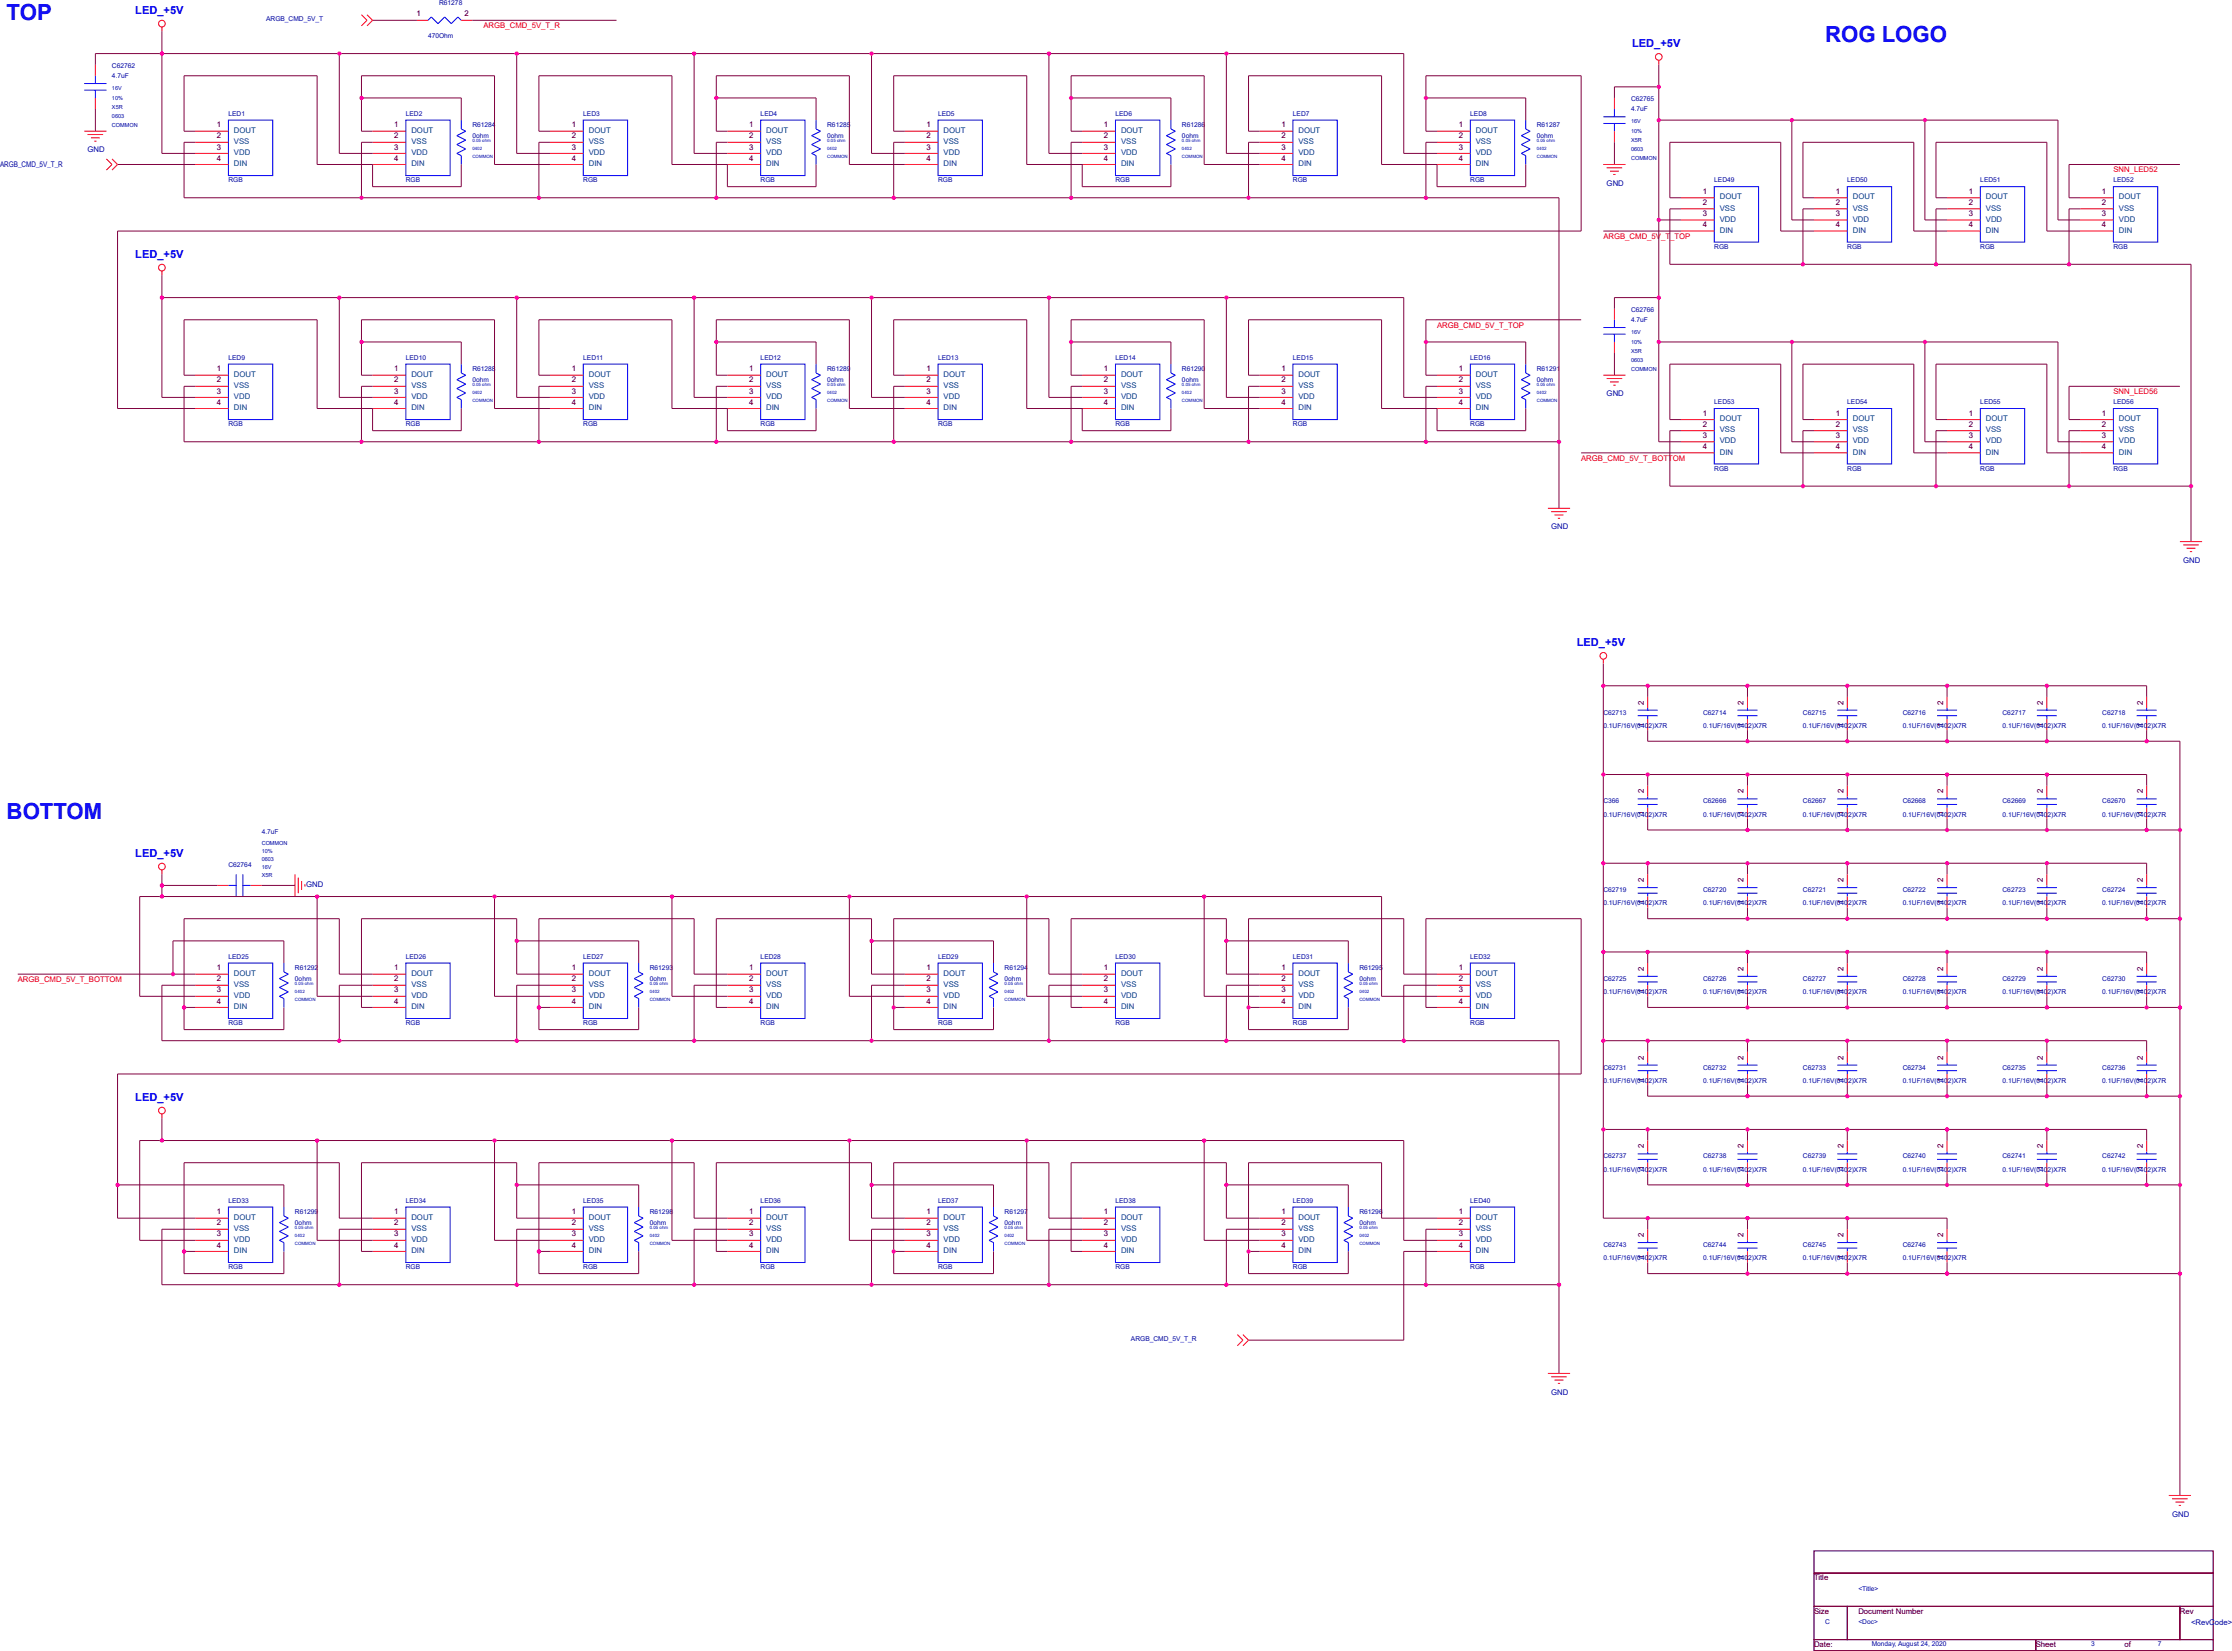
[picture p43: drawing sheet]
<svg xmlns="http://www.w3.org/2000/svg" width="122mm" height="90mm" viewBox="0 0 122 90" stroke-linecap="round" stroke-linejoin="round" font-family="sans-serif">
<defs><g id="words">
<g font-size="1.2" fill="#00f">
<text x=".4" y="1.1">TOP</text>
<text x="99.9" y="2.3">ROG LOGO</text>
<text x=".4" y="44.8">BOTTOM</text>
</g>
<g font-size=".6" fill="#00f">
<text x="7.4" y=".7">LED_+5V</text>
<text x="89.4" y="2.6">LED_+5V</text>
<text x="7.4" y="14.1">LED_+5V</text>
<text x="86.3" y="35.3">LED_+5V</text>
<text x="7.4" y="46.9">LED_+5V</text>
<text x="7.4" y="60.2">LED_+5V</text>
</g>
<g font-size=".4" fill="#0000a0">
<text x="6.1" y="3.7">C62762</text>
<text x="6.1" y="4.3">4.7uF</text>
<text x="14.6" y="1.2">ARGB_CMD_5V_T</text>
<text x="23.4" y="2.1">470Ohm</text>
<text x="24" y=".3">R61278</text>
<text x="89.3" y="5.5">C62765</text>
<text x="0" y="9.1">ARGB_CMD_5V_T_R</text>
<text x="4.8" y="8.3">GND</text>
<text x="12.5" y="6.3">LED1</text>
<text x="12.5" y="10">RGB</text>
<text x="22.2" y="6.3">LED2</text>
<text x="22.2" y="10">RGB</text>
<text x="25.9" y="6.9">R61284</text>
<text x="25.9" y="7.5">0ohm</text>
<text x="31.9" y="6.3">LED3</text>
<text x="31.9" y="10">RGB</text>
<text x="41.6" y="6.3">LED4</text>
<text x="41.6" y="10">RGB</text>
<text x="45.3" y="6.9">R61285</text>
<text x="45.3" y="7.5">0ohm</text>
<text x="51.4" y="6.3">LED5</text>
<text x="51.4" y="10">RGB</text>
<text x="61.1" y="6.3">LED6</text>
<text x="61.1" y="10">RGB</text>
<text x="64.7" y="6.9">R61286</text>
<text x="64.7" y="7.5">0ohm</text>
<text x="70.8" y="6.3">LED7</text>
<text x="70.8" y="10">RGB</text>
<text x="80.5" y="6.3">LED8</text>
<text x="80.5" y="10">RGB</text>
<text x="84.1" y="6.9">R61287</text>
<text x="84.1" y="7.5">0ohm</text>
<text x="88" y="10.2">GND</text>
<text x="89.3" y="6.1">4.7uF</text>
<text x="93.9" y="10">LED49</text>
<text x="101.1" y="10">LED50</text>
<text x="108.4" y="10">LED51</text>
<text x="115.7" y="10">LED52</text>
<text x="89.3" y="17.1">C62766</text>
<text x="89.3" y="17.6">4.7uF</text>
<text x="93.9" y="13.6">RGB</text>
<text x="101.1" y="13.6">RGB</text>
<text x="108.4" y="13.6">RGB</text>
<text x="115.7" y="13.6">RGB</text>
<text x="12.5" y="19.7">LED9</text>
<text x="12.5" y="23.3">RGB</text>
<text x="22.2" y="19.7">LED10</text>
<text x="22.2" y="23.3">RGB</text>
<text x="25.9" y="20.3">R61288</text>
<text x="25.9" y="20.9">0ohm</text>
<text x="31.9" y="19.7">LED11</text>
<text x="31.9" y="23.3">RGB</text>
<text x="41.6" y="19.7">LED12</text>
<text x="41.6" y="23.3">RGB</text>
<text x="45.3" y="20.3">R61289</text>
<text x="45.3" y="20.9">0ohm</text>
<text x="51.4" y="19.7">LED13</text>
<text x="51.4" y="23.3">RGB</text>
<text x="61.1" y="19.7">LED14</text>
<text x="61.1" y="23.3">RGB</text>
<text x="64.7" y="20.3">R61290</text>
<text x="64.7" y="20.9">0ohm</text>
<text x="70.8" y="19.7">LED15</text>
<text x="70.8" y="23.3">RGB</text>
<text x="80.5" y="19.7">LED16</text>
<text x="80.5" y="23.3">RGB</text>
<text x="84.1" y="20.3">R61291</text>
<text x="84.1" y="20.9">0ohm</text>
<text x="88" y="21.7">GND</text>
<text x="93.9" y="22.1">LED53</text>
<text x="101.1" y="22.1">LED54</text>
<text x="108.4" y="22.1">LED55</text>
<text x="115.7" y="22.1">LED56</text>
<text x="84.9" y="29">GND</text>
<text x="93.9" y="25.8">RGB</text>
<text x="101.1" y="25.8">RGB</text>
<text x="108.4" y="25.8">RGB</text>
<text x="115.7" y="25.8">RGB</text>
<text x="119.5" y="30.8">GND</text>
<text x="87.8" y="39.1">C62713</text>
<text x="87.8" y="39.8">0.1UF/16V(0402)X7R</text>
<text x="93.2" y="39.1">C62714</text>
<text x="93.2" y="39.8">0.1UF/16V(0402)X7R</text>
<text x="98.7" y="39.1">C62715</text>
<text x="98.7" y="39.8">0.1UF/16V(0402)X7R</text>
<text x="104.2" y="39.1">C62716</text>
<text x="104.2" y="39.8">0.1UF/16V(0402)X7R</text>
<text x="109.6" y="39.1">C62717</text>
<text x="109.6" y="39.8">0.1UF/16V(0402)X7R</text>
<text x="115.1" y="39.1">C62718</text>
<text x="115.1" y="39.8">0.1UF/16V(0402)X7R</text>
<text x="12.5" y="47.4">C62764</text>
<text x="14.3" y="45.7">4.7uF</text>
<text x="87.8" y="44">C366</text>
<text x="87.8" y="44.7">0.1UF/16V(0402)X7R</text>
<text x="93.2" y="44">C62666</text>
<text x="93.2" y="44.7">0.1UF/16V(0402)X7R</text>
<text x="98.7" y="44">C62667</text>
<text x="98.7" y="44.7">0.1UF/16V(0402)X7R</text>
<text x="104.2" y="44">C62668</text>
<text x="104.2" y="44.7">0.1UF/16V(0402)X7R</text>
<text x="109.6" y="44">C62669</text>
<text x="109.6" y="44.7">0.1UF/16V(0402)X7R</text>
<text x="115.1" y="44">C62670</text>
<text x="115.1" y="44.7">0.1UF/16V(0402)X7R</text>
<text x="12.5" y="52.5">LED25</text>
<text x="16.1" y="53.1">R61292</text>
<text x="16.1" y="53.7">0ohm</text>
<text x="16.8" y="48.5">GND</text>
<text x="22.2" y="52.5">LED26</text>
<text x="31.9" y="52.5">LED27</text>
<text x="35.6" y="53.1">R61293</text>
<text x="35.6" y="53.7">0ohm</text>
<text x="41.6" y="52.5">LED28</text>
<text x="51.4" y="52.5">LED29</text>
<text x="55" y="53.1">R61294</text>
<text x="55" y="53.7">0ohm</text>
<text x="61.1" y="52.5">LED30</text>
<text x="70.8" y="52.5">LED31</text>
<text x="74.4" y="53.1">R61295</text>
<text x="74.4" y="53.7">0ohm</text>
<text x="80.5" y="52.5">LED32</text>
<text x="87.8" y="48.8">C62719</text>
<text x="87.8" y="49.6">0.1UF/16V(0402)X7R</text>
<text x="87.8" y="53.7">C62725</text>
<text x="93.2" y="53.7">C62726</text>
<text x="93.2" y="48.8">C62720</text>
<text x="93.2" y="49.6">0.1UF/16V(0402)X7R</text>
<text x="98.7" y="53.7">C62727</text>
<text x="98.7" y="48.8">C62721</text>
<text x="98.7" y="49.6">0.1UF/16V(0402)X7R</text>
<text x="104.2" y="53.7">C62728</text>
<text x="104.2" y="48.8">C62722</text>
<text x="104.2" y="49.6">0.1UF/16V(0402)X7R</text>
<text x="109.6" y="53.7">C62729</text>
<text x="109.6" y="48.8">C62723</text>
<text x="109.6" y="49.6">0.1UF/16V(0402)X7R</text>
<text x="115.1" y="53.7">C62730</text>
<text x="115.1" y="48.8">C62724</text>
<text x="115.1" y="49.6">0.1UF/16V(0402)X7R</text>
<text x="12.5" y="56.1">RGB</text>
<text x="22.2" y="56.1">RGB</text>
<text x="31.9" y="56.1">RGB</text>
<text x="41.6" y="56.1">RGB</text>
<text x="51.4" y="56.1">RGB</text>
<text x="61.1" y="56.1">RGB</text>
<text x="70.8" y="56.1">RGB</text>
<text x="80.5" y="56.1">RGB</text>
<text x="87.8" y="58.5">C62731</text>
<text x="87.8" y="59.3">0.1UF/16V(0402)X7R</text>
<text x="87.8" y="54.4">0.1UF/16V(0402)X7R</text>
<text x="93.2" y="54.4">0.1UF/16V(0402)X7R</text>
<text x="93.2" y="58.5">C62732</text>
<text x="93.2" y="59.3">0.1UF/16V(0402)X7R</text>
<text x="98.7" y="54.4">0.1UF/16V(0402)X7R</text>
<text x="98.7" y="58.5">C62733</text>
<text x="98.7" y="59.3">0.1UF/16V(0402)X7R</text>
<text x="104.2" y="54.4">0.1UF/16V(0402)X7R</text>
<text x="104.2" y="58.5">C62734</text>
<text x="104.2" y="59.3">0.1UF/16V(0402)X7R</text>
<text x="109.6" y="54.4">0.1UF/16V(0402)X7R</text>
<text x="109.6" y="58.5">C62735</text>
<text x="109.6" y="59.3">0.1UF/16V(0402)X7R</text>
<text x="115.1" y="54.4">0.1UF/16V(0402)X7R</text>
<text x="115.1" y="58.5">C62736</text>
<text x="115.1" y="59.3">0.1UF/16V(0402)X7R</text>
<text x="12.5" y="65.8">LED33</text>
<text x="22.2" y="65.8">LED34</text>
<text x="31.9" y="65.8">LED35</text>
<text x="41.6" y="65.8">LED36</text>
<text x="51.4" y="65.8">LED37</text>
<text x="61.1" y="65.8">LED38</text>
<text x="70.8" y="65.8">LED39</text>
<text x="80.5" y="65.8">LED40</text>
<text x="87.8" y="63.4">C62737</text>
<text x="87.8" y="64.1">0.1UF/16V(0402)X7R</text>
<text x="93.2" y="63.4">C62738</text>
<text x="93.2" y="64.1">0.1UF/16V(0402)X7R</text>
<text x="98.7" y="63.4">C62739</text>
<text x="98.7" y="64.1">0.1UF/16V(0402)X7R</text>
<text x="104.2" y="63.4">C62740</text>
<text x="104.2" y="64.1">0.1UF/16V(0402)X7R</text>
<text x="109.6" y="63.4">C62741</text>
<text x="109.6" y="64.1">0.1UF/16V(0402)X7R</text>
<text x="115.1" y="63.4">C62742</text>
<text x="115.1" y="64.1">0.1UF/16V(0402)X7R</text>
<text x="12.5" y="69.5">RGB</text>
<text x="16.1" y="66.4">R61299</text>
<text x="16.1" y="67">0ohm</text>
<text x="22.2" y="69.5">RGB</text>
<text x="31.9" y="69.5">RGB</text>
<text x="35.6" y="66.4">R61298</text>
<text x="35.6" y="67">0ohm</text>
<text x="41.6" y="69.5">RGB</text>
<text x="51.4" y="69.5">RGB</text>
<text x="55" y="66.4">R61297</text>
<text x="55" y="67">0ohm</text>
<text x="61.1" y="69.5">RGB</text>
<text x="70.8" y="69.5">RGB</text>
<text x="74.4" y="66.4">R61296</text>
<text x="74.4" y="67">0ohm</text>
<text x="80.5" y="69.5">RGB</text>
<text x="87.8" y="68.3">C62743</text>
<text x="87.8" y="69">0.1UF/16V(0402)X7R</text>
<text x="93.2" y="68.3">C62744</text>
<text x="93.2" y="69">0.1UF/16V(0402)X7R</text>
<text x="98.7" y="68.3">C62745</text>
<text x="98.7" y="69">0.1UF/16V(0402)X7R</text>
<text x="104.2" y="68.3">C62746</text>
<text x="104.2" y="69">0.1UF/16V(0402)X7R</text>
<text x="61.9" y="73.4">ARGB_CMD_5V_T_R</text>
<text x="84.9" y="76.3">GND</text>
<text x="118.9" y="83">GND</text>
<text x="99.9" y="88.9">C</text>
<text x="101.7" y="88.9">&lt;Doc&gt;</text>
<text x="101.7" y="87.1">&lt;Title&gt;</text>
<text x="120" y="89">&lt;RevCode&gt;</text>
<text x="102.5" y="90.1">Monday, August 24, 2020</text>
<text x="114.5" y="90.1">3</text>
<text x="118.1" y="90.1">7</text>
</g>
<g font-size=".4">
<text x="22.8" y=".9">1</text>
<text x="25.4" y=".9">2</text>
<text x="11.9" y="7">1</text>
<text x="11.9" y="7.6">2</text>
<text x="11.9" y="8.2">3</text>
<text x="11.9" y="8.8">4</text>
<text x="21.6" y="7">1</text>
<text x="21.6" y="7.6">2</text>
<text x="21.6" y="8.2">3</text>
<text x="21.6" y="8.8">4</text>
<text x="31.3" y="7">1</text>
<text x="31.3" y="7.6">2</text>
<text x="31.3" y="8.2">3</text>
<text x="31.3" y="8.8">4</text>
<text x="41" y="7">1</text>
<text x="41" y="7.6">2</text>
<text x="41" y="8.2">3</text>
<text x="41" y="8.8">4</text>
<text x="50.7" y="7">1</text>
<text x="50.7" y="7.6">2</text>
<text x="50.7" y="8.2">3</text>
<text x="50.7" y="8.8">4</text>
<text x="60.4" y="7">1</text>
<text x="60.4" y="7.6">2</text>
<text x="60.4" y="8.2">3</text>
<text x="60.4" y="8.8">4</text>
<text x="70.2" y="7">1</text>
<text x="70.2" y="7.6">2</text>
<text x="70.2" y="8.2">3</text>
<text x="70.2" y="8.8">4</text>
<text x="79.9" y="7">1</text>
<text x="79.9" y="7.6">2</text>
<text x="79.9" y="8.2">3</text>
<text x="79.9" y="8.8">4</text>
<text x="93.2" y="10.6">1</text>
<text x="93.2" y="11.2">2</text>
<text x="93.2" y="11.8">3</text>
<text x="100.5" y="10.6">1</text>
<text x="100.5" y="11.2">2</text>
<text x="100.5" y="11.8">3</text>
<text x="107.8" y="10.6">1</text>
<text x="107.8" y="11.2">2</text>
<text x="107.8" y="11.8">3</text>
<text x="115.1" y="10.6">1</text>
<text x="115.1" y="11.2">2</text>
<text x="115.1" y="11.8">3</text>
<text x="93.2" y="12.4">4</text>
<text x="100.5" y="12.4">4</text>
<text x="107.8" y="12.4">4</text>
<text x="115.1" y="12.4">4</text>
<text x="11.9" y="20.3">1</text>
<text x="11.9" y="20.9">2</text>
<text x="11.9" y="21.5">3</text>
<text x="11.9" y="22.1">4</text>
<text x="21.6" y="20.3">1</text>
<text x="21.6" y="20.9">2</text>
<text x="21.6" y="21.5">3</text>
<text x="21.6" y="22.1">4</text>
<text x="31.3" y="20.3">1</text>
<text x="31.3" y="20.9">2</text>
<text x="31.3" y="21.5">3</text>
<text x="31.3" y="22.1">4</text>
<text x="41" y="20.3">1</text>
<text x="41" y="20.9">2</text>
<text x="41" y="21.5">3</text>
<text x="41" y="22.1">4</text>
<text x="50.7" y="20.3">1</text>
<text x="50.7" y="20.9">2</text>
<text x="50.7" y="21.5">3</text>
<text x="50.7" y="22.1">4</text>
<text x="60.4" y="20.3">1</text>
<text x="60.4" y="20.9">2</text>
<text x="60.4" y="21.5">3</text>
<text x="60.4" y="22.1">4</text>
<text x="70.2" y="20.3">1</text>
<text x="70.2" y="20.9">2</text>
<text x="70.2" y="21.5">3</text>
<text x="70.2" y="22.1">4</text>
<text x="79.9" y="20.3">1</text>
<text x="79.9" y="20.9">2</text>
<text x="79.9" y="21.5">3</text>
<text x="79.9" y="22.1">4</text>
<text x="93.2" y="22.8">1</text>
<text x="93.2" y="23.4">2</text>
<text x="93.2" y="24">3</text>
<text x="100.5" y="22.8">1</text>
<text x="100.5" y="23.4">2</text>
<text x="100.5" y="24">3</text>
<text x="107.8" y="22.8">1</text>
<text x="107.8" y="23.4">2</text>
<text x="107.8" y="24">3</text>
<text x="115.1" y="22.8">1</text>
<text x="115.1" y="23.4">2</text>
<text x="115.1" y="24">3</text>
<text x="93.2" y="24.6">4</text>
<text x="100.5" y="24.6">4</text>
<text x="107.8" y="24.6">4</text>
<text x="115.1" y="24.6">4</text>
<text x="90" y="39.8" transform="rotate(-90 90 39.8)">1</text>
<text x="90" y="38.6" transform="rotate(-90 90 38.6)">2</text>
<text x="95.5" y="39.8" transform="rotate(-90 95.5 39.8)">1</text>
<text x="95.5" y="38.6" transform="rotate(-90 95.5 38.6)">2</text>
<text x="100.9" y="39.8" transform="rotate(-90 100.9 39.8)">1</text>
<text x="100.9" y="38.6" transform="rotate(-90 100.9 38.6)">2</text>
<text x="106.4" y="39.8" transform="rotate(-90 106.4 39.8)">1</text>
<text x="106.4" y="38.6" transform="rotate(-90 106.4 38.6)">2</text>
<text x="111.8" y="39.8" transform="rotate(-90 111.8 39.8)">1</text>
<text x="111.8" y="38.6" transform="rotate(-90 111.8 38.6)">2</text>
<text x="117.3" y="39.8" transform="rotate(-90 117.3 39.8)">1</text>
<text x="117.3" y="38.6" transform="rotate(-90 117.3 38.6)">2</text>
<text x="90" y="44.6" transform="rotate(-90 90 44.6)">1</text>
<text x="90" y="43.4" transform="rotate(-90 90 43.4)">2</text>
<text x="95.5" y="44.6" transform="rotate(-90 95.5 44.6)">1</text>
<text x="95.5" y="43.4" transform="rotate(-90 95.5 43.4)">2</text>
<text x="100.9" y="44.6" transform="rotate(-90 100.9 44.6)">1</text>
<text x="100.9" y="43.4" transform="rotate(-90 100.9 43.4)">2</text>
<text x="106.4" y="44.6" transform="rotate(-90 106.4 44.6)">1</text>
<text x="106.4" y="43.4" transform="rotate(-90 106.4 43.4)">2</text>
<text x="111.8" y="44.6" transform="rotate(-90 111.8 44.6)">1</text>
<text x="111.8" y="43.4" transform="rotate(-90 111.8 43.4)">2</text>
<text x="117.3" y="44.6" transform="rotate(-90 117.3 44.6)">1</text>
<text x="117.3" y="43.4" transform="rotate(-90 117.3 43.4)">2</text>
<text x="11.9" y="53.1">1</text>
<text x="11.9" y="53.7">2</text>
<text x="21.6" y="53.1">1</text>
<text x="21.6" y="53.7">2</text>
<text x="31.3" y="53.1">1</text>
<text x="31.3" y="53.7">2</text>
<text x="41" y="53.1">1</text>
<text x="41" y="53.7">2</text>
<text x="50.7" y="53.1">1</text>
<text x="50.7" y="53.7">2</text>
<text x="60.4" y="53.1">1</text>
<text x="60.4" y="53.7">2</text>
<text x="70.2" y="53.1">1</text>
<text x="70.2" y="53.7">2</text>
<text x="79.9" y="53.1">1</text>
<text x="79.9" y="53.7">2</text>
<text x="90" y="53.1" transform="rotate(-90 90 53.1)">2</text>
<text x="90" y="49.5" transform="rotate(-90 90 49.5)">1</text>
<text x="90" y="48.3" transform="rotate(-90 90 48.3)">2</text>
<text x="95.5" y="53.1" transform="rotate(-90 95.5 53.1)">2</text>
<text x="95.5" y="49.5" transform="rotate(-90 95.5 49.5)">1</text>
<text x="95.5" y="48.3" transform="rotate(-90 95.5 48.3)">2</text>
<text x="100.9" y="53.1" transform="rotate(-90 100.9 53.1)">2</text>
<text x="100.9" y="49.5" transform="rotate(-90 100.9 49.5)">1</text>
<text x="100.9" y="48.3" transform="rotate(-90 100.9 48.3)">2</text>
<text x="106.4" y="53.1" transform="rotate(-90 106.4 53.1)">2</text>
<text x="106.4" y="49.5" transform="rotate(-90 106.4 49.5)">1</text>
<text x="106.4" y="48.3" transform="rotate(-90 106.4 48.3)">2</text>
<text x="111.8" y="53.1" transform="rotate(-90 111.8 53.1)">2</text>
<text x="111.8" y="49.5" transform="rotate(-90 111.8 49.5)">1</text>
<text x="111.8" y="48.3" transform="rotate(-90 111.8 48.3)">2</text>
<text x="117.3" y="53.1" transform="rotate(-90 117.3 53.1)">2</text>
<text x="117.3" y="49.5" transform="rotate(-90 117.3 49.5)">1</text>
<text x="117.3" y="48.3" transform="rotate(-90 117.3 48.3)">2</text>
<text x="11.9" y="54.3">3</text>
<text x="11.9" y="54.9">4</text>
<text x="21.6" y="54.3">3</text>
<text x="21.6" y="54.9">4</text>
<text x="31.3" y="54.3">3</text>
<text x="31.3" y="54.9">4</text>
<text x="41" y="54.3">3</text>
<text x="41" y="54.9">4</text>
<text x="50.7" y="54.3">3</text>
<text x="50.7" y="54.9">4</text>
<text x="60.4" y="54.3">3</text>
<text x="60.4" y="54.9">4</text>
<text x="70.2" y="54.3">3</text>
<text x="70.2" y="54.9">4</text>
<text x="79.9" y="54.3">3</text>
<text x="79.9" y="54.9">4</text>
<text x="90" y="59.2" transform="rotate(-90 90 59.2)">1</text>
<text x="90" y="58" transform="rotate(-90 90 58)">2</text>
<text x="90" y="54.3" transform="rotate(-90 90 54.3)">1</text>
<text x="95.5" y="59.2" transform="rotate(-90 95.5 59.2)">1</text>
<text x="95.5" y="58" transform="rotate(-90 95.5 58)">2</text>
<text x="95.5" y="54.3" transform="rotate(-90 95.5 54.3)">1</text>
<text x="100.9" y="59.2" transform="rotate(-90 100.9 59.2)">1</text>
<text x="100.9" y="58" transform="rotate(-90 100.9 58)">2</text>
<text x="100.9" y="54.3" transform="rotate(-90 100.9 54.3)">1</text>
<text x="106.4" y="59.2" transform="rotate(-90 106.4 59.2)">1</text>
<text x="106.4" y="58" transform="rotate(-90 106.4 58)">2</text>
<text x="106.4" y="54.3" transform="rotate(-90 106.4 54.3)">1</text>
<text x="111.8" y="59.2" transform="rotate(-90 111.8 59.2)">1</text>
<text x="111.8" y="58" transform="rotate(-90 111.8 58)">2</text>
<text x="111.8" y="54.3" transform="rotate(-90 111.8 54.3)">1</text>
<text x="117.3" y="59.2" transform="rotate(-90 117.3 59.2)">1</text>
<text x="117.3" y="58" transform="rotate(-90 117.3 58)">2</text>
<text x="117.3" y="54.3" transform="rotate(-90 117.3 54.3)">1</text>
<text x="90" y="64.1" transform="rotate(-90 90 64.1)">1</text>
<text x="90" y="62.8" transform="rotate(-90 90 62.8)">2</text>
<text x="95.5" y="64.1" transform="rotate(-90 95.5 64.1)">1</text>
<text x="95.5" y="62.8" transform="rotate(-90 95.5 62.8)">2</text>
<text x="100.9" y="64.1" transform="rotate(-90 100.9 64.1)">1</text>
<text x="100.9" y="62.8" transform="rotate(-90 100.9 62.8)">2</text>
<text x="106.4" y="64.1" transform="rotate(-90 106.4 64.1)">1</text>
<text x="106.4" y="62.8" transform="rotate(-90 106.4 62.8)">2</text>
<text x="111.8" y="64.1" transform="rotate(-90 111.8 64.1)">1</text>
<text x="111.8" y="62.8" transform="rotate(-90 111.8 62.8)">2</text>
<text x="117.3" y="64.1" transform="rotate(-90 117.3 64.1)">1</text>
<text x="117.3" y="62.8" transform="rotate(-90 117.3 62.8)">2</text>
<text x="11.9" y="66.5">1</text>
<text x="11.9" y="67.1">2</text>
<text x="11.9" y="67.7">3</text>
<text x="11.9" y="68.3">4</text>
<text x="21.6" y="66.5">1</text>
<text x="21.6" y="67.1">2</text>
<text x="21.6" y="67.7">3</text>
<text x="21.6" y="68.3">4</text>
<text x="31.3" y="66.5">1</text>
<text x="31.3" y="67.1">2</text>
<text x="31.3" y="67.7">3</text>
<text x="31.3" y="68.3">4</text>
<text x="41" y="66.5">1</text>
<text x="41" y="67.1">2</text>
<text x="41" y="67.7">3</text>
<text x="41" y="68.3">4</text>
<text x="50.7" y="66.5">1</text>
<text x="50.7" y="67.1">2</text>
<text x="50.7" y="67.7">3</text>
<text x="50.7" y="68.3">4</text>
<text x="60.4" y="66.5">1</text>
<text x="60.4" y="67.1">2</text>
<text x="60.4" y="67.7">3</text>
<text x="60.4" y="68.3">4</text>
<text x="70.2" y="66.5">1</text>
<text x="70.2" y="67.1">2</text>
<text x="70.2" y="67.7">3</text>
<text x="70.2" y="68.3">4</text>
<text x="79.9" y="66.5">1</text>
<text x="79.9" y="67.1">2</text>
<text x="79.9" y="67.7">3</text>
<text x="79.9" y="68.3">4</text>
<text x="90" y="68.9" transform="rotate(-90 90 68.9)">1</text>
<text x="90" y="67.7" transform="rotate(-90 90 67.7)">2</text>
<text x="95.5" y="68.9" transform="rotate(-90 95.5 68.9)">1</text>
<text x="95.5" y="67.7" transform="rotate(-90 95.5 67.7)">2</text>
<text x="100.9" y="68.9" transform="rotate(-90 100.9 68.9)">1</text>
<text x="100.9" y="67.7" transform="rotate(-90 100.9 67.7)">2</text>
<text x="106.4" y="68.9" transform="rotate(-90 106.4 68.9)">1</text>
<text x="106.4" y="67.7" transform="rotate(-90 106.4 67.7)">2</text>
<text x="99.3" y="86.5">Title</text>
<text x="99.3" y="88.3">Size</text>
<text x="101.7" y="88.3">Document Number</text>
<text x="119.3" y="88.3">Rev</text>
<text x="99.3" y="90.1">Date:</text>
<text x="111.5" y="90.1">Sheet</text>
<text x="116.3" y="90.1">of</text>
</g>
<g font-size=".4" fill="#f00">
<text x="26.5" y="1.5">ARGB_CMD_5V_T_R</text>
<text x="115.7" y="9.4">SNN_LED52</text>
<text x="78.7" y="17.9">ARGB_CMD_5V_T_TOP</text>
<text x="87.8" y="13.1">ARGB_CMD_5V_T_TOP</text>
<text x="115.7" y="21.6">SNN_LED56</text>
<text x="86.6" y="25.2">ARGB_CMD_5V_T_BOTTOM</text>
<text x="1" y="53.7">ARGB_CMD_5V_T_BOTTOM</text>
</g>
<g font-size=".4" fill="#004080">
<text x="12.8" y="7.3">DOUT</text>
<text x="12.8" y="7.9">VSS</text>
<text x="12.8" y="8.5">VDD</text>
<text x="12.8" y="9.1">DIN</text>
<text x="22.5" y="7.3">DOUT</text>
<text x="22.5" y="7.9">VSS</text>
<text x="22.5" y="8.5">VDD</text>
<text x="22.5" y="9.1">DIN</text>
<text x="32.2" y="7.3">DOUT</text>
<text x="32.2" y="7.9">VSS</text>
<text x="32.2" y="8.5">VDD</text>
<text x="32.2" y="9.1">DIN</text>
<text x="41.9" y="7.3">DOUT</text>
<text x="41.9" y="7.9">VSS</text>
<text x="41.9" y="8.5">VDD</text>
<text x="41.9" y="9.1">DIN</text>
<text x="51.7" y="7.3">DOUT</text>
<text x="51.7" y="7.9">VSS</text>
<text x="51.7" y="8.5">VDD</text>
<text x="51.7" y="9.1">DIN</text>
<text x="61.4" y="7.3">DOUT</text>
<text x="61.4" y="7.9">VSS</text>
<text x="61.4" y="8.5">VDD</text>
<text x="61.4" y="9.1">DIN</text>
<text x="71.1" y="7.3">DOUT</text>
<text x="71.1" y="7.9">VSS</text>
<text x="71.1" y="8.5">VDD</text>
<text x="71.1" y="9.1">DIN</text>
<text x="80.8" y="7.3">DOUT</text>
<text x="80.8" y="7.9">VSS</text>
<text x="80.8" y="8.5">VDD</text>
<text x="80.8" y="9.1">DIN</text>
<text x="94.2" y="10.9">DOUT</text>
<text x="94.2" y="11.5">VSS</text>
<text x="101.4" y="10.9">DOUT</text>
<text x="101.4" y="11.5">VSS</text>
<text x="108.7" y="10.9">DOUT</text>
<text x="108.7" y="11.5">VSS</text>
<text x="116" y="10.9">DOUT</text>
<text x="116" y="11.5">VSS</text>
<text x="94.2" y="12.1">VDD</text>
<text x="94.2" y="12.7">DIN</text>
<text x="101.4" y="12.1">VDD</text>
<text x="101.4" y="12.7">DIN</text>
<text x="108.7" y="12.1">VDD</text>
<text x="108.7" y="12.7">DIN</text>
<text x="116" y="12.1">VDD</text>
<text x="116" y="12.7">DIN</text>
<text x="12.8" y="20.6">DOUT</text>
<text x="12.8" y="21.2">VSS</text>
<text x="12.8" y="21.8">VDD</text>
<text x="12.8" y="22.4">DIN</text>
<text x="22.5" y="20.6">DOUT</text>
<text x="22.5" y="21.2">VSS</text>
<text x="22.5" y="21.8">VDD</text>
<text x="22.5" y="22.4">DIN</text>
<text x="32.2" y="20.6">DOUT</text>
<text x="32.2" y="21.2">VSS</text>
<text x="32.2" y="21.8">VDD</text>
<text x="32.2" y="22.4">DIN</text>
<text x="41.9" y="20.6">DOUT</text>
<text x="41.9" y="21.2">VSS</text>
<text x="41.9" y="21.8">VDD</text>
<text x="41.9" y="22.4">DIN</text>
<text x="51.7" y="20.6">DOUT</text>
<text x="51.7" y="21.2">VSS</text>
<text x="51.7" y="21.8">VDD</text>
<text x="51.7" y="22.4">DIN</text>
<text x="61.4" y="20.6">DOUT</text>
<text x="61.4" y="21.2">VSS</text>
<text x="61.4" y="21.8">VDD</text>
<text x="61.4" y="22.4">DIN</text>
<text x="71.1" y="20.6">DOUT</text>
<text x="71.1" y="21.2">VSS</text>
<text x="71.1" y="21.8">VDD</text>
<text x="71.1" y="22.4">DIN</text>
<text x="80.8" y="20.6">DOUT</text>
<text x="80.8" y="21.2">VSS</text>
<text x="80.8" y="21.8">VDD</text>
<text x="80.8" y="22.4">DIN</text>
<text x="94.2" y="23.1">DOUT</text>
<text x="94.2" y="23.7">VSS</text>
<text x="101.4" y="23.1">DOUT</text>
<text x="101.4" y="23.7">VSS</text>
<text x="108.7" y="23.1">DOUT</text>
<text x="108.7" y="23.7">VSS</text>
<text x="116" y="23.1">DOUT</text>
<text x="116" y="23.7">VSS</text>
<text x="94.2" y="24.3">VDD</text>
<text x="94.2" y="24.9">DIN</text>
<text x="101.4" y="24.3">VDD</text>
<text x="101.4" y="24.9">DIN</text>
<text x="108.7" y="24.3">VDD</text>
<text x="108.7" y="24.9">DIN</text>
<text x="116" y="24.3">VDD</text>
<text x="116" y="24.9">DIN</text>
<text x="12.8" y="53.4">DOUT</text>
<text x="22.5" y="53.4">DOUT</text>
<text x="32.2" y="53.4">DOUT</text>
<text x="41.9" y="53.4">DOUT</text>
<text x="51.7" y="53.4">DOUT</text>
<text x="61.4" y="53.4">DOUT</text>
<text x="71.1" y="53.4">DOUT</text>
<text x="80.8" y="53.4">DOUT</text>
<text x="12.8" y="54">VSS</text>
<text x="12.8" y="54.6">VDD</text>
<text x="12.8" y="55.2">DIN</text>
<text x="22.5" y="54">VSS</text>
<text x="22.5" y="54.6">VDD</text>
<text x="22.5" y="55.2">DIN</text>
<text x="32.2" y="54">VSS</text>
<text x="32.2" y="54.6">VDD</text>
<text x="32.2" y="55.2">DIN</text>
<text x="41.9" y="54">VSS</text>
<text x="41.9" y="54.6">VDD</text>
<text x="41.9" y="55.2">DIN</text>
<text x="51.7" y="54">VSS</text>
<text x="51.7" y="54.6">VDD</text>
<text x="51.7" y="55.2">DIN</text>
<text x="61.4" y="54">VSS</text>
<text x="61.4" y="54.6">VDD</text>
<text x="61.4" y="55.2">DIN</text>
<text x="71.1" y="54">VSS</text>
<text x="71.1" y="54.6">VDD</text>
<text x="71.1" y="55.2">DIN</text>
<text x="80.8" y="54">VSS</text>
<text x="80.8" y="54.6">VDD</text>
<text x="80.8" y="55.2">DIN</text>
<text x="12.8" y="66.8">DOUT</text>
<text x="12.8" y="67.4">VSS</text>
<text x="12.8" y="68">VDD</text>
<text x="12.8" y="68.6">DIN</text>
<text x="22.5" y="66.8">DOUT</text>
<text x="22.5" y="67.4">VSS</text>
<text x="22.5" y="68">VDD</text>
<text x="22.5" y="68.6">DIN</text>
<text x="32.2" y="66.8">DOUT</text>
<text x="32.2" y="67.4">VSS</text>
<text x="32.2" y="68">VDD</text>
<text x="32.2" y="68.6">DIN</text>
<text x="41.9" y="66.8">DOUT</text>
<text x="41.9" y="67.4">VSS</text>
<text x="41.9" y="68">VDD</text>
<text x="41.9" y="68.6">DIN</text>
<text x="51.7" y="66.8">DOUT</text>
<text x="51.7" y="67.4">VSS</text>
<text x="51.7" y="68">VDD</text>
<text x="51.7" y="68.6">DIN</text>
<text x="61.4" y="66.8">DOUT</text>
<text x="61.4" y="67.4">VSS</text>
<text x="61.4" y="68">VDD</text>
<text x="61.4" y="68.6">DIN</text>
<text x="71.1" y="66.8">DOUT</text>
<text x="71.1" y="67.4">VSS</text>
<text x="71.1" y="68">VDD</text>
<text x="71.1" y="68.6">DIN</text>
<text x="80.8" y="66.8">DOUT</text>
<text x="80.8" y="67.4">VSS</text>
<text x="80.8" y="68">VDD</text>
<text x="80.8" y="68.6">DIN</text>
</g>
<g font-size=".3" fill="#0000a0">
<text x="6.1" y="5.5">10%</text>
<text x="6.1" y="4.9">16V</text>
<text x="6.1" y="6">X5R</text>
<text x="6.1" y="6.9">COMMON</text>
<text x="6.1" y="6.5">0603</text>
<text x="89.3" y="8.8">COMMON</text>
<text x="89.3" y="7.3">10%</text>
<text x="89.3" y="8.3">0603</text>
<text x="89.3" y="6.8">16V</text>
<text x="89.3" y="7.8">X5R</text>
<text x="89.3" y="20.3">COMMON</text>
<text x="89.3" y="18.8">10%</text>
<text x="89.3" y="19.8">0603</text>
<text x="89.3" y="18.3">16V</text>
<text x="89.3" y="19.3">X5R</text>
<text x="14.3" y="46.3">COMMON</text>
<text x="14.3" y="46.7">10%</text>
<text x="14.3" y="47.1">0603</text>
<text x="14.3" y="47.6">16V</text>
<text x="14.3" y="48">X5R</text>
</g>
<g font-size=".2" fill="#0000a0">
<text x="25.9" y="7.8">0.05 ohm</text>
<text x="25.9" y="8.2">0402</text>
<text x="25.9" y="8.6">COMMON</text>
<text x="45.3" y="7.8">0.05 ohm</text>
<text x="45.3" y="8.2">0402</text>
<text x="45.3" y="8.6">COMMON</text>
<text x="64.7" y="7.8">0.05 ohm</text>
<text x="64.7" y="8.2">0402</text>
<text x="64.7" y="8.6">COMMON</text>
<text x="84.1" y="7.8">0.05 ohm</text>
<text x="84.1" y="8.2">0402</text>
<text x="84.1" y="8.6">COMMON</text>
<text x="25.9" y="21.1">0.05 ohm</text>
<text x="25.9" y="21.6">0402</text>
<text x="25.9" y="22">COMMON</text>
<text x="45.3" y="21.1">0.05 ohm</text>
<text x="45.3" y="21.6">0402</text>
<text x="45.3" y="22">COMMON</text>
<text x="64.7" y="21.1">0.05 ohm</text>
<text x="64.7" y="21.6">0402</text>
<text x="64.7" y="22">COMMON</text>
<text x="84.1" y="21.1">0.05 ohm</text>
<text x="84.1" y="21.6">0402</text>
<text x="84.1" y="22">COMMON</text>
<text x="16.1" y="53.9">0.05 ohm</text>
<text x="35.6" y="53.9">0.05 ohm</text>
<text x="55" y="53.9">0.05 ohm</text>
<text x="74.4" y="53.9">0.05 ohm</text>
<text x="16.1" y="54.4">0402</text>
<text x="16.1" y="54.8">COMMON</text>
<text x="35.6" y="54.4">0402</text>
<text x="35.6" y="54.8">COMMON</text>
<text x="55" y="54.4">0402</text>
<text x="55" y="54.8">COMMON</text>
<text x="74.4" y="54.4">0402</text>
<text x="74.4" y="54.8">COMMON</text>
<text x="16.1" y="67.3">0.05 ohm</text>
<text x="16.1" y="67.7">0402</text>
<text x="16.1" y="68.1">COMMON</text>
<text x="35.6" y="67.3">0.05 ohm</text>
<text x="35.6" y="67.7">0402</text>
<text x="35.6" y="68.1">COMMON</text>
<text x="55" y="67.3">0.05 ohm</text>
<text x="55" y="67.7">0402</text>
<text x="55" y="68.1">COMMON</text>
<text x="74.4" y="67.3">0.05 ohm</text>
<text x="74.4" y="67.7">0402</text>
<text x="74.4" y="68.1">COMMON</text>
</g>
</g></defs>
<g fill="none" stroke="#00f" stroke-width=".05">
<path d="M4.6 4.6h1.2M4.6 4.9h1.2M5.2 4.1v.5M5.2 4.9v.5M12.5 6.6h2.4v3h-2.4zM12.5 19.9h2.4v3.1h-2.4zM22.2 19.9h2.4v3.1h-2.4zM22.2 6.6h2.4v3h-2.4zM25.3 6.6v.5M25.3 8.5v.5M25.3 19.9v.5M31.9 19.9h2.5v3.1h-2.5z"/>
<path d="M31.9 6.6h2.5v3h-2.5zM41.6 19.9h2.5v3.1h-2.5zM41.6 6.6h2.5v3h-2.5zM44.7 6.6v.5M44.7 8.5v.5M44.7 19.9v.5M51.4 19.9h2.4v3.1h-2.4zM51.4 6.6h2.4v3h-2.4zM61.1 19.9h2.4v3.1h-2.4zM61.1 6.6h2.4v3h-2.4zM64.1 6.6v.5M64.1 8.5v.5"/>
<path d="M64.1 19.9v.5M70.8 19.9h2.4v3.1h-2.4zM70.8 6.6h2.4v3h-2.4zM80.5 19.9h2.4v3.1h-2.4zM80.5 6.6h2.4v3h-2.4zM83.5 6.6v.5M83.5 8.5v.5M83.5 19.9v.5M87.8 6.4h1.2M87.8 6.8h1.2M87.8 17.9h1.2M87.8 18.3h1.2"/>
<path d="M88.4 6v.4M88.4 6.8v.4M88.4 17.5v.4M88.4 18.3v.4M93.9 10.2h2.4v3.1h-2.4zM101.1 10.2h2.5v3.1h-2.5zM108.4 10.2h2.4v3.1h-2.4zM115.7 10.2h2.4v3.1h-2.4zM25.3 21.9v.5M44.7 21.9v.5M64.1 21.9v.5M83.5 21.9v.5"/>
<path d="M89.7 39.2h1.1M89.7 38.9h1.1M90.2 38.7v.2M90.2 39.2v.2M93.9 22.4h2.4v3h-2.4zM95.1 39.2h1.1M95.1 38.9h1.1M95.7 38.7v.2M95.7 39.2v.2M100.6 39.2h1.1M100.6 38.9h1.1M101.1 22.4h2.5v3h-2.5z"/>
<path d="M101.1 38.7v.2M101.1 39.2v.2M106.1 39.2h1M106.1 38.9h1M106.6 38.7v.2M106.6 39.2v.2M108.4 22.4h2.4v3h-2.4zM111.5 39.2h1.1M111.5 38.9h1.1M112.1 38.7v.2M112.1 39.2v.2M115.7 22.4h2.4v3h-2.4z"/>
<path d="M117 39.2h1.1M117 38.9h1.1M117.5 38.7v.2M117.5 39.2v.2M12.5 52.7h2.4v3h-2.4zM12.5 48.5h.4M12.9 47.9v1.2M13.3 48.5h.4M13.3 47.9v1.2M15.5 52.7v.5M15.5 54.7v.4M22.2 52.7h2.4v3h-2.4z"/>
<path d="M31.9 52.7h2.5v3h-2.5zM35 52.7v.5M35 54.7v.4M41.6 52.7h2.5v3h-2.5zM51.4 52.7h2.4v3h-2.4zM54.4 52.7v.5M54.4 54.7v.4M61.1 52.7h2.4v3h-2.4zM70.8 52.7h2.4v3h-2.4zM73.8 52.7v.5M73.8 54.7v.4M80.5 52.7h2.4v3h-2.4z"/>
<path d="M89.7 48.9h1.1M89.7 48.6h1.1M89.7 44h1.1M89.7 43.7h1.1M89.7 53.7h1.1M89.7 53.4h1.1M89.7 58.6h1.1M89.7 58.3h1.1M90.2 43.6v.1M90.2 44v.2M90.2 48.5v.1M90.2 48.9v.2"/>
<path d="M90.2 53.3v.1M90.2 53.7v.2M90.2 58.2v.1M90.2 58.6v.2M95.1 48.9h1.1M95.1 48.6h1.1M95.1 44h1.1M95.1 43.7h1.1M95.1 53.7h1.1M95.1 53.4h1.1M95.1 58.6h1.1M95.1 58.3h1.1"/>
<path d="M95.7 43.6v.1M95.7 44v.2M95.7 48.5v.1M95.7 48.9v.2M95.7 53.3v.1M95.7 53.7v.2M95.7 58.2v.1M95.7 58.6v.2M100.6 48.9h1.1M100.6 48.6h1.1M100.6 44h1.1M100.6 43.7h1.1"/>
<path d="M100.6 53.7h1.1M100.6 53.4h1.1M100.6 58.6h1.1M100.6 58.3h1.1M101.1 43.6v.1M101.1 44v.2M101.1 48.5v.1M101.1 48.9v.2M101.1 53.3v.1M101.1 53.7v.2M101.1 58.2v.1M101.1 58.6v.2"/>
<path d="M106.1 48.9h1M106.1 48.6h1M106.1 44h1M106.1 43.7h1M106.1 53.7h1M106.1 53.4h1M106.1 58.6h1M106.1 58.3h1M106.6 43.6v.1M106.6 44v.2M106.6 48.5v.1M106.6 48.9v.2"/>
<path d="M106.6 53.3v.1M106.6 53.7v.2M106.6 58.2v.1M106.6 58.6v.2M111.5 48.9h1.1M111.5 48.6h1.1M111.5 44h1.1M111.5 43.7h1.1M111.5 53.7h1.1M111.5 53.4h1.1M111.5 58.6h1.1M111.5 58.3h1.1"/>
<path d="M112.1 43.6v.1M112.1 44v.2M112.1 48.5v.1M112.1 48.9v.2M112.1 53.3v.1M112.1 53.7v.2M112.1 58.2v.1M112.1 58.6v.2M117 48.9h1.1M117 48.6h1.1M117 44h1.1M117 43.7h1.1"/>
<path d="M117 53.7h1.1M117 53.4h1.1M117 58.6h1.1M117 58.3h1.1M117.5 43.6v.1M117.5 44v.2M117.5 48.5v.1M117.5 48.9v.2M117.5 53.3v.1M117.5 53.7v.2M117.5 58.2v.1M117.5 58.6v.2"/>
<path d="M12.5 66.1h2.4v3h-2.4zM15.5 66.1v.5M15.5 68v.5M22.2 66.1h2.4v3h-2.4zM31.9 66.1h2.5v3h-2.5zM35 66.1v.5M35 68v.5M41.6 66.1h2.5v3h-2.5zM51.4 66.1h2.4v3h-2.4zM54.4 66.1v.5M54.4 68v.5M61.1 66.1h2.4v3h-2.4z"/>
<path d="M70.8 66.1h2.4v3h-2.4zM73.8 66.1v.5M73.8 68v.5M80.5 66.1h2.4v3h-2.4zM89.7 68.3h1.1M89.7 68h1.1M89.7 63.5h1.1M89.7 63.2h1.1M90.2 63v.2M90.2 63.5v.1M90.2 67.9v.1M90.2 68.3v.2"/>
<path d="M95.1 68.3h1.1M95.1 68h1.1M95.1 63.5h1.1M95.1 63.2h1.1M95.7 63v.2M95.7 63.5v.1M95.7 67.9v.1M95.7 68.3v.2M100.6 68.3h1.1M100.6 68h1.1M100.6 63.5h1.1M100.6 63.2h1.1"/>
<path d="M101.1 63v.2M101.1 63.5v.1M101.1 67.9v.1M101.1 68.3v.2M106.1 68.3h1M106.1 68h1M106.1 63.5h1M106.1 63.2h1M106.6 63v.2M106.6 63.5v.1M106.6 67.9v.1M106.6 68.3v.2"/>
<path d="M111.5 63.5h1.1M111.5 63.2h1.1M112.1 63v.2M112.1 63.5v.1M117 63.5h1.1M117 63.2h1.1M117.5 63v.2M117.5 63.5v.1"/>
</g>
<g fill="none" stroke="#f00" stroke-width=".05">
<path d="M4.6 7.2h1.2M4.8 7.4h.8M5 7.5h.5M5.2 7.7h.1M5.2 3.5v.6M5.2 5.4v.6M8.9 1.5v.2M8.9 14.8v.3M10.7 7.2h1.8M10.7 7.8h1.8M10.7 8.4h1.8M10.7 9h1.8"/>
<path d="M20.4 7.2h1.8M20.4 7.8h1.8M20.4 8.4h1.8M20.4 9h1.8M22.8 1.1h.6M25.3 1.1h.6M30.1 7.2h1.8M30.1 7.8h1.8M30.1 8.4h1.8M30.1 9h1.8M39.8 7.2h1.8M39.8 7.8h1.8"/>
<path d="M39.8 8.4h1.8M39.8 9h1.8M49.5 7.2h1.9M49.5 7.8h1.9M49.5 8.4h1.9M49.5 9h1.9M59.2 7.2h1.9M59.2 7.8h1.9M59.2 8.4h1.9M59.2 9h1.9M69 7.2h1.8M69 7.8h1.8"/>
<path d="M69 8.4h1.8M69 9h1.8M78.7 7.2h1.8M78.7 7.8h1.8M78.7 8.4h1.8M78.7 9h1.8M87.8 9h1.2M88 9.2h.8M88.1 9.4h.5M88.3 9.5h.1M88.4 5.4v.6M88.4 7.2v.6"/>
<path d="M88.4 16.9v.6M88.4 18.7v.6M90.8 3.3v.2M92 10.8h1.9M92 11.4h1.9M92 12h1.9M92 12.6h1.9M99.3 10.8h1.8M99.3 11.4h1.8M99.3 12h1.8M99.3 12.6h1.8M106.6 10.8h1.8"/>
<path d="M106.6 11.4h1.8M106.6 12h1.8M106.6 12.6h1.8M113.9 10.8h1.8M113.9 11.4h1.8M113.9 12h1.8M113.9 12.6h1.8M10.7 20.5h1.8M10.7 21.1h1.8M10.7 21.8h1.8M10.7 22.4h1.8M20.4 20.5h1.8"/>
<path d="M20.4 21.1h1.8M20.4 21.8h1.8M20.4 22.4h1.8M30.1 20.5h1.8M30.1 21.1h1.8M30.1 21.8h1.8M30.1 22.4h1.8M39.8 20.5h1.8M39.8 21.1h1.8M39.8 21.8h1.8M39.8 22.4h1.8M49.5 20.5h1.9"/>
<path d="M49.5 21.1h1.9M49.5 21.8h1.9M49.5 22.4h1.9M59.2 20.5h1.9M59.2 21.1h1.9M59.2 21.8h1.9M59.2 22.4h1.9M69 20.5h1.8M69 21.1h1.8M69 21.8h1.8M69 22.4h1.8M78.7 20.5h1.8"/>
<path d="M78.7 21.1h1.8M78.7 21.8h1.8M78.7 22.4h1.8M84.7 27.8h1.3M84.9 28h.9M85.1 28.2h.5M85.3 28.4h.1M87.8 20.5h1.2M87.8 36.1v.2M88 20.7h.8M88.1 20.9h.5M88.3 21.1h.1"/>
<path d="M90.2 38.1v.6M90.2 39.4v.6M92 23h1.9M92 23.6h1.9M92 24.2h1.9M92 24.8h1.9M95.7 38.1v.6M95.7 39.4v.6M99.3 23h1.8M99.3 23.6h1.8M99.3 24.2h1.8M99.3 24.8h1.8"/>
<path d="M101.1 38.1v.6M101.1 39.4v.6M106.6 38.1v.6M106.6 39.4v.6M106.6 23h1.8M106.6 23.6h1.8M106.6 24.2h1.8M106.6 24.8h1.8M112.1 38.1v.6M112.1 39.4v.6M113.9 23h1.8M113.9 23.6h1.8"/>
<path d="M113.9 24.2h1.8M113.9 24.8h1.8M117.5 38.1v.6M117.5 39.4v.6M119.3 29.6h1.3M119.5 29.8h.9M119.7 30h.5M119.9 30.2h.1M8.9 47.6v.3M10.7 53.3h1.8M10.7 53.9h1.8M10.7 54.5h1.8"/>
<path d="M10.7 55.1h1.8M11.9 48.5h.6M13.7 48.5h.6M16.1 47.9v1.2M16.3 48v.9M16.5 48.2v.5M16.7 48.4v.1M20.4 53.3h1.8M20.4 53.9h1.8M20.4 54.5h1.8M20.4 55.1h1.8M30.1 53.3h1.8"/>
<path d="M30.1 53.9h1.8M30.1 54.5h1.8M30.1 55.1h1.8M39.8 53.3h1.8M39.8 53.9h1.8M39.8 54.5h1.8M39.8 55.1h1.8M49.5 53.3h1.9M49.5 53.9h1.9M49.5 54.5h1.9M49.5 55.1h1.9M59.2 53.3h1.9"/>
<path d="M59.2 53.9h1.9M59.2 54.5h1.9M59.2 55.1h1.9M69 53.3h1.8M69 53.9h1.8M69 54.5h1.8M69 55.1h1.8M78.7 53.3h1.8M78.7 53.9h1.8M78.7 54.5h1.8M78.7 55.1h1.8M90.2 43v.6"/>
<path d="M90.2 44.2v.6M90.2 47.9v.6M90.2 49.1v.6M90.2 52.7v.6M90.2 53.9v.6M90.2 57.6v.6M90.2 58.8v.6M95.7 43v.6M95.7 44.2v.6M95.7 47.9v.6M95.7 49.1v.6M95.7 52.7v.6"/>
<path d="M95.7 53.9v.6M95.7 57.6v.6M95.7 58.8v.6M101.1 43v.6M101.1 44.2v.6M101.1 47.9v.6M101.1 49.1v.6M101.1 52.7v.6M101.1 53.9v.6M101.1 57.6v.6M101.1 58.8v.6M106.6 43v.6"/>
<path d="M106.6 44.2v.6M106.6 47.9v.6M106.6 49.1v.6M106.6 52.7v.6M106.6 53.9v.6M106.6 57.6v.6M106.6 58.8v.6M112.1 43v.6M112.1 44.2v.6M112.1 47.9v.6M112.1 49.1v.6M112.1 52.7v.6"/>
<path d="M112.1 53.9v.6M112.1 57.6v.6M112.1 58.8v.6M117.5 43v.6M117.5 44.2v.6M117.5 47.9v.6M117.5 49.1v.6M117.5 52.7v.6M117.5 53.9v.6M117.5 57.6v.6M117.5 58.8v.6M8.9 61v.2"/>
<path d="M10.7 66.7h1.8M10.7 67.3h1.8M10.7 67.9h1.8M10.7 68.5h1.8M20.4 66.7h1.8M20.4 67.3h1.8M20.4 67.9h1.8M20.4 68.5h1.8M30.1 66.7h1.8M30.1 67.3h1.8M30.1 67.9h1.8M30.1 68.5h1.8"/>
<path d="M39.8 66.7h1.8M39.8 67.3h1.8M39.8 67.9h1.8M39.8 68.5h1.8M49.5 66.7h1.9M49.5 67.3h1.9M49.5 67.9h1.9M49.5 68.5h1.9M59.2 66.7h1.9M59.2 67.3h1.9M59.2 67.9h1.9M59.2 68.5h1.9"/>
<path d="M69 66.7h1.8M69 67.3h1.8M69 67.9h1.8M69 68.5h1.8M78.7 66.7h1.8M78.7 67.3h1.8M78.7 67.9h1.8M78.7 68.5h1.8M84.7 75.2h1.3M84.9 75.4h.9M85.1 75.5h.5M85.3 75.7h.1"/>
<path d="M90.2 62.4v.6M90.2 63.6v.6M90.2 67.3v.6M90.2 68.5v.6M95.7 62.4v.6M95.7 63.6v.6M95.7 67.3v.6M95.7 68.5v.6M101.1 62.4v.6M101.1 63.6v.6M101.1 67.3v.6M101.1 68.5v.6"/>
<path d="M106.6 62.4v.6M106.6 63.6v.6M106.6 67.3v.6M106.6 68.5v.6M112.1 62.4v.6M112.1 63.6v.6M117.5 62.4v.6M117.5 63.6v.6M118.7 81.9h1.3M118.9 82h.9M119.1 82.2h.5M119.3 82.4h.1"/>
<circle cx="8.9" cy="14.6" r=".18"/>
<circle cx="8.9" cy="1.3" r=".18"/>
<circle cx="90.8" cy="3.1" r=".18"/>
<circle cx="87.8" cy="35.9" r=".18"/>
<circle cx="8.9" cy="47.4" r=".18"/>
<circle cx="8.9" cy="60.8" r=".18"/>
</g>
<g fill="#000" stroke="#00f" stroke-width=".05">
<path d="M23.4 1.1l.2-.2zM23.6 .9l.4 .4zM24.3 .9l-.3 .4zM24.3 .9l.4 .4zM24.7 1.3l.4-.4zM25 8.4l.3 .1zM25 7.9l.5 .3zM25 7.4l.5-.2zM25 7.9l.5-.2zM25.1 .9l.2 .2zM25 8.4l.5-.2zM25.3 7.1l.2 .1z"/>
<path d="M25 7.4l.5 .3zM44.4 8.4l.3 .1zM44.4 7.9l.5 .3zM44.4 7.4l.5-.2zM44.4 7.9l.5-.2zM44.4 8.4l.5-.2zM44.7 7.1l.2 .1zM44.4 7.4l.5 .3zM63.9 8.4l.2 .1zM63.9 7.9l.4 .3zM63.9 7.4l.4-.2zM63.9 7.9l.4-.2z"/>
<path d="M63.9 8.4l.4-.2zM64.1 7.1l.2 .1zM63.9 7.4l.4 .3zM83.3 8.4l.2 .1zM83.3 7.9l.5 .3zM83.3 7.4l.5-.2zM83.3 7.9l.5-.2zM83.3 8.4l.5-.2zM83.5 7.1l.3 .1zM83.3 7.4l.5 .3zM25 21.8l.3 .1zM25 21.3l.5 .2z"/>
<path d="M25 20.8l.5-.3zM25 21.3l.5-.3zM25 21.8l.5-.3zM25.3 20.4l.2 .1zM25 20.8l.5 .2zM44.4 21.8l.3 .1zM44.4 21.3l.5 .2zM44.4 20.8l.5-.3zM44.4 21.3l.5-.3zM44.4 21.8l.5-.3zM44.7 20.4l.2 .1zM44.4 20.8l.5 .2z"/>
<path d="M63.9 21.8l.2 .1zM63.9 21.3l.4 .2zM63.9 20.8l.4-.3zM63.9 21.3l.4-.3zM63.9 21.8l.4-.3zM64.1 20.4l.2 .1zM63.9 20.8l.4 .2zM83.3 21.8l.2 .1zM83.3 21.3l.5 .2zM83.3 20.8l.5-.3zM83.3 21.3l.5-.3zM83.3 21.8l.5-.3z"/>
<path d="M83.5 20.4l.3 .1zM83.3 20.8l.5 .2zM15.3 54.5l.2 .2zM15.3 54l.5 .3zM15.3 53.6l.5-.3zM15.3 54l.5-.2zM15.3 54.5l.5-.2zM15.5 53.2l.3 .1zM15.3 53.6l.5 .2zM34.7 54.5l.3 .2zM34.7 54l.5 .3zM34.7 53.6l.5-.3z"/>
<path d="M34.7 54l.5-.2zM34.7 54.5l.5-.2zM35 53.2l.2 .1zM34.7 53.6l.5 .2zM54.1 54.5l.3 .2zM54.1 54l.5 .3zM54.1 53.6l.5-.3zM54.1 54l.5-.2zM54.1 54.5l.5-.2zM54.4 53.2l.2 .1zM54.1 53.6l.5 .2zM73.6 54.5l.2 .2z"/>
<path d="M73.6 54l.5 .3zM73.6 53.6l.5-.3zM73.6 54l.5-.2zM73.6 54.5l.5-.2zM73.8 53.2l.3 .1zM73.6 53.6l.5 .2zM15.3 67.9l.2 .1zM15.3 67.4l.5 .2zM15.3 66.9l.5-.2zM15.3 67.4l.5-.2zM15.3 67.9l.5-.3zM15.5 66.6l.3 .1z"/>
<path d="M15.3 66.9l.5 .3zM34.7 67.9l.3 .1zM34.7 67.4l.5 .2zM34.7 66.9l.5-.2zM34.7 67.4l.5-.2zM34.7 67.9l.5-.3zM35 66.6l.2 .1zM34.7 66.9l.5 .3zM54.1 67.9l.3 .1zM54.1 67.4l.5 .2zM54.1 66.9l.5-.2zM54.1 67.4l.5-.2z"/>
<path d="M54.1 67.9l.5-.3zM54.4 66.6l.2 .1zM54.1 66.9l.5 .3zM73.6 67.9l.2 .1zM73.6 67.4l.5 .2zM73.6 66.9l.5-.2zM73.6 67.4l.5-.2zM73.6 67.9l.5-.3zM73.8 66.6l.3 .1zM73.6 66.9l.5 .3z"/>
</g>
<path d="M6.1 9l-.3 .3zM5.8 8.7l.3 .3zM6.1 8.7l.3 .3zM6.4 9l-.3 .3zM20.1 1.1l-.3 .3zM19.8 .8l.3 .3zM20.1 .8l.3 .3zM20.1 1.4l.3-.3zM68.1 73.4l-.4 .3zM67.7 73l.4 .4zM68.1 73l.3 .4zM68.1 73.7l.3-.3z" fill="#000" stroke="#f00" stroke-width=".05"/>
<path d="M99.3 84.9h21.9v1.2h-21.9zM99.3 86.1h21.9v1.8h-21.9zM99.3 87.9h1.8v1.8h-1.8zM99.3 89.7h12.2v.6h-12.2zM101.1 87.9h18.2v1.8h-18.2zM111.5 89.7h9.7v.6h-9.7zM119.3 87.9h1.9v1.8h-1.9z" fill="none" stroke="#000" stroke-width=".05"/>
<g fill="none" stroke="#800040" stroke-width=".05">
<path d="M5.2 3.5v-.6h71.7v5.5h1.8M5.2 6v1.2M6.4 9h4.3M8.9 1.7v6.7h1.8M8.9 15.1v6.7h1.8M8.9 16.3h68v5.5h1.8M10.7 7.2h-.6v-3.1h7.3v4.9h3v1.2h4.9v-1.2M10.7 7.8h-.6v3h75.3v17M18.6 2.9v5.5h1.8M18.6 16.3v5.5h1.8M19.8 18.7h5.5v1.2M19.8 5.4h5.5v1.2"/>
<path d="M20.4 1.1h2.4M20.4 7.2h-.6v-3.1h7.3v4.9h3M20.4 7.8h-.6v3M25.9 1.1h7.9M28.3 2.9v5.5h1.8M28.3 16.3v5.5h1.8M30.1 7.2h-.6v-3.1h7.3v4.9h3v1.2h4.9v-1.2M30.1 7.8h-.6v3M38 2.9v5.5h1.8M38 16.3v5.5h1.8M39.2 18.7h5.5v1.2M39.2 5.4h5.5v1.2"/>
<path d="M39.8 7.2h-.6v-3.1h7.3v4.9h3M39.8 7.8h-.6v3M47.7 2.9v5.5h1.8M47.7 16.3v5.5h1.8M49.5 7.2h-.6v-3.1h7.3v4.9h3v1.2h4.9v-1.2M49.5 7.8h-.6v3M57.4 2.9v5.5h1.8M57.4 16.3v5.5h1.8M58.6 18.7h5.5v1.2M58.6 5.4h5.5v1.2M59.2 7.2h-.6v-3.1h7.3v4.9h3.1M59.2 7.8h-.6v3"/>
<path d="M67.1 2.9v5.5h1.9M67.1 16.3v5.5h1.9M69 7.2h-.6v-3.1h7.2v4.9h3.1v1.2h4.8v-1.2M69 7.8h-.6v3M78.1 18.7h5.4v1.2M78.1 5.4h5.4v1.2M78.7 7.2h-.6v-3.1h8.5v8.5h-80.2v9.8h4.3M78.7 7.8h-.6v3M86.6 17.5h-8.5v3h.6M87.8 12.6h4.2M88.4 7.8v1.2M88.4 19.3v1.2"/>
<path d="M90.8 16.3h-2.4v.6M90.8 3.5v20.7h1.2M90.8 18.7h21.9v5.5h1.2M90.8 6.6h21.9v5.4h1.2M90.8 12h1.2M90.8 4.8h-2.4v.6M92 10.8h-.6v-3h6.1v4.8h1.8M92 11.4h-.6v3.1h28.6v15.1M98.1 18.7v5.5h1.2M98.1 6.6v5.4h1.2M99.3 10.8h-.6v-3h6.1v4.8h1.8M99.3 11.4h-.6v3.1"/>
<path d="M105.4 18.7v5.5h1.2M105.4 6.6v5.4h1.2M106.6 10.8h-.6v-3h6.1v4.8h1.8M106.6 11.4h-.6v3.1M113.9 11.4h-.6v3.1M119.3 9h-6v1.8h.6M10.7 20.5h-.6v-3h7.3v4.9h3v1.2h4.9v-1.2M10.7 21.1h-.6v3.1h75.3M20.4 20.5h-.6v-3h7.3v4.9h3M20.4 21.1h-.6v3.1M30.1 20.5h-.6v-3h7.3v4.9h3v1.2h4.9v-1.2M30.1 21.1h-.6v3.1"/>
<path d="M39.8 20.5h-.6v-3h7.3v4.9h3M39.8 21.1h-.6v3.1M49.5 20.5h-.6v-3h7.3v4.9h3v1.2h4.9v-1.2M49.5 21.1h-.6v3.1M59.2 20.5h-.6v-3h7.3v4.9h3.1M59.2 21.1h-.6v3.1M69 20.5h-.6v-3h7.2v4.9h3.1v1.2h4.8v-1.2M69 21.1h-.6v3.1M78.7 21.1h-.6v3.1M86.6 24.8h5.4M87.8 36.3v30.4h18.8v.6M87.8 37.5h29.7v.6"/>
<path d="M90.2 37.5v.6M90.2 40v.6h29.1v41.3M92 23h-.6v-3.1h6.1v4.9h1.8M92 23.6h-.6v3h28.6M95.7 37.5v.6M95.7 40v.6M99.3 23h-.6v-3.1h6.1v4.9h1.8M99.3 23.6h-.6v3M101.1 37.5v.6M101.1 40v.6M106.6 23h-.6v-3.1h6.1v4.9h1.8M106.6 23.6h-.6v3"/>
<path d="M106.6 37.5v.6M106.6 40v.6M112.1 37.5v.6M112.1 40v.6M113.9 23.6h-.6v3M117.5 40v.6M119.3 21.1h-6v1.9h.6M1 53.3h9.7M8.9 47.9v1.2M8.9 48.5h3M10.1 55.1h.6M10.7 53.9h-1.8v3.1h76.5v18.2"/>
<path d="M10.7 54.5h-3.1v-5.4h68v5.4h3.1M14.3 48.5h1.8M15.5 52.7v-1.2h-6v1.8M17.4 49.1v5.4h3M20.4 53.3h-1.8v-3h-8.5v6.1h5.4v-1.3M20.4 53.9h-1.8v3.1M27.1 49.1v5.4h3M28.3 51.5h6.7v1.2M29.5 55.1h.6M30.1 53.3h-1.8v-3h-8.5v4.8h.6M30.1 53.9h-1.8v3.1M36.8 49.1v5.4h3"/>
<path d="M39.8 53.3h-1.8v-3h-8.5v6.1h5.5v-1.3M39.8 53.9h-1.8v3.1M46.5 49.1v5.4h3M47.7 51.5h6.7v1.2M48.9 55.1h.6M49.5 53.3h-1.8v-3h-8.5v4.8h.6M49.5 53.9h-1.8v3.1M56.2 49.1v5.4h3M59.2 53.3h-1.8v-3h-8.5v6.1h5.5v-1.3M59.2 53.9h-1.8v3.1M65.9 49.1v5.4h3.1M67.1 51.5h6.7v1.2"/>
<path d="M68.4 55.1h.6M69 53.3h-1.9v-3h-8.5v4.8h.6M69 53.9h-1.9v3.1M78.7 53.3h-1.8v-3h-8.5v6.1h5.4v-1.3M78.7 53.9h-1.8v3.1M78.7 55.1h-.6v-4.8h8.5v8.5h-80.2v7.9h4.3M87.8 57h29.7v.6M87.8 42.4h29.7v.6M87.8 47.2h29.7v.7M87.8 52.1h29.7v.6M90.2 49.7v.6h29.1M90.2 42.4v.6"/>
<path d="M90.2 44.8v.6h29.1M90.2 47.2v.7M90.2 52.1v.6M90.2 54.5v.6h29.1M90.2 57v.6M90.2 59.4v.6h29.1M95.7 42.4v.6M95.7 44.8v.6M95.7 47.2v.7M95.7 49.7v.6M95.7 52.1v.6M95.7 54.5v.6"/>
<path d="M95.7 57v.6M95.7 59.4v.6M101.1 42.4v.6M101.1 44.8v.6M101.1 47.2v.7M101.1 49.7v.6M101.1 52.1v.6M101.1 54.5v.6M101.1 57v.6M101.1 59.4v.6M106.6 42.4v.6M106.6 44.8v.6"/>
<path d="M106.6 47.2v.7M106.6 49.7v.6M106.6 52.1v.6M106.6 54.5v.6M106.6 57v.6M106.6 59.4v.6M112.1 42.4v.6M112.1 44.8v.6M112.1 47.2v.7M112.1 49.7v.6M112.1 52.1v.6M112.1 54.5v.6"/>
<path d="M112.1 57v.6M112.1 59.4v.6M117.5 44.8v.6M117.5 49.7v.6M117.5 54.5v.6M117.5 59.4v.6M6.4 64.9h9.1v1.2M8.9 61.2v1.2M10.1 68.5h.6M10.7 67.3h-1.8v3h76.5M10.7 67.9h-3.1v-5.5h69.3v5.5h1.8M17.4 62.4v5.5h3"/>
<path d="M20.4 66.7h-1.8v-3.1h-8.5v6.1h5.4v-1.2M20.4 67.3h-1.8v3M27.1 62.4v5.5h3M28.3 64.9h6.7v1.2M29.5 68.5h.6M30.1 66.7h-1.8v-3.1h-8.5v4.9h.6M30.1 67.3h-1.8v3M36.8 62.4v5.5h3M39.8 66.7h-1.8v-3.1h-8.5v6.1h5.5v-1.2M39.8 67.3h-1.8v3M46.5 62.4v5.5h3M47.7 64.9h6.7v1.2"/>
<path d="M48.9 68.5h.6M49.5 66.7h-1.8v-3.1h-8.5v4.9h.6M49.5 67.3h-1.8v3M56.2 62.4v5.5h3M59.2 66.7h-1.8v-3.1h-8.5v6.1h5.5v-1.2M59.2 67.3h-1.8v3M65.9 62.4v5.5h3.1M67.1 64.9h6.7v1.2M68.4 68.5h.6M69 66.7h-1.9v-3.1h-8.5v4.9h.6M69 67.3h-1.9v3M78.7 68.5h-1.8v4.9h-8.5"/>
<path d="M78.7 66.7h-3.1v-3.1h-7.2v6.1h5.4v-1.2M78.7 67.3h-.6v3M87.8 61.8h29.7v.6M90.2 61.8v.6M90.2 64.2v.7h29.1M90.2 66.7v.6M90.2 69.1v.6h29.1M95.7 61.8v.6M95.7 64.2v.7M95.7 66.7v.6M95.7 69.1v.6M101.1 61.8v.6"/>
<path d="M101.1 64.2v.7M101.1 66.7v.6M101.1 69.1v.6M106.6 61.8v.6M106.6 64.2v.7M106.6 69.1v.6M112.1 61.8v.6M112.1 64.2v.7M117.5 64.2v.7"/>
</g>
<g fill="#f0f">
<circle cx="19.8" cy="10.8" r=".12"/>
<circle cx="39.2" cy="5.4" r=".12"/>
<circle cx="48.9" cy="10.8" r=".12"/>
<circle cx="78.1" cy="5.4" r=".12"/>
<circle cx="29.5" cy="10.8" r=".12"/>
<circle cx="39.2" cy="10.8" r=".12"/>
<circle cx="58.6" cy="10.8" r=".12"/>
<circle cx="68.4" cy="10.8" r=".12"/>
<circle cx="78.1" cy="10.8" r=".12"/>
<circle cx="85.4" cy="24.2" r=".12"/>
<circle cx="8.9" cy="2.9" r=".12"/>
<circle cx="18.6" cy="2.9" r=".12"/>
<circle cx="28.3" cy="2.9" r=".12"/>
<circle cx="38" cy="2.9" r=".12"/>
<circle cx="47.7" cy="2.9" r=".12"/>
<circle cx="57.4" cy="2.9" r=".12"/>
<circle cx="67.1" cy="2.9" r=".12"/>
<circle cx="8.9" cy="16.3" r=".12"/>
<circle cx="18.6" cy="16.3" r=".12"/>
<circle cx="28.3" cy="16.3" r=".12"/>
<circle cx="38" cy="16.3" r=".12"/>
<circle cx="47.7" cy="16.3" r=".12"/>
<circle cx="57.4" cy="16.3" r=".12"/>
<circle cx="67.1" cy="16.3" r=".12"/>
<circle cx="39.2" cy="18.7" r=".12"/>
<circle cx="19.8" cy="24.2" r=".12"/>
<circle cx="48.9" cy="24.2" r=".12"/>
<circle cx="78.1" cy="24.2" r=".12"/>
<circle cx="29.5" cy="24.2" r=".12"/>
<circle cx="39.2" cy="24.2" r=".12"/>
<circle cx="58.6" cy="24.2" r=".12"/>
<circle cx="68.4" cy="24.2" r=".12"/>
<circle cx="8.9" cy="49.1" r=".12"/>
<circle cx="17.4" cy="49.1" r=".12"/>
<circle cx="85.4" cy="70.3" r=".12"/>
<circle cx="8.9" cy="62.4" r=".12"/>
<circle cx="17.4" cy="62.4" r=".12"/>
<circle cx="78.1" cy="70.3" r=".12"/>
<circle cx="98.1" cy="6.6" r=".12"/>
<circle cx="90.8" cy="6.6" r=".12"/>
<circle cx="90.8" cy="12" r=".12"/>
<circle cx="98.7" cy="14.5" r=".12"/>
<circle cx="106" cy="14.5" r=".12"/>
<circle cx="113.3" cy="14.5" r=".12"/>
<circle cx="120" cy="26.6" r=".12"/>
<circle cx="95.7" cy="37.5" r=".12"/>
<circle cx="90.2" cy="37.5" r=".12"/>
<circle cx="101.1" cy="37.5" r=".12"/>
<circle cx="112.1" cy="37.5" r=".12"/>
<circle cx="106.6" cy="37.5" r=".12"/>
<circle cx="95.7" cy="42.4" r=".12"/>
<circle cx="90.2" cy="42.4" r=".12"/>
<circle cx="101.1" cy="42.4" r=".12"/>
<circle cx="106.6" cy="42.4" r=".12"/>
<circle cx="112.1" cy="42.4" r=".12"/>
<circle cx="95.7" cy="40.6" r=".12"/>
<circle cx="101.1" cy="40.6" r=".12"/>
<circle cx="106.6" cy="40.6" r=".12"/>
<circle cx="112.1" cy="40.6" r=".12"/>
<circle cx="117.5" cy="40.6" r=".12"/>
<circle cx="117.5" cy="45.4" r=".12"/>
<circle cx="95.7" cy="45.4" r=".12"/>
<circle cx="101.1" cy="45.4" r=".12"/>
<circle cx="106.6" cy="45.4" r=".12"/>
<circle cx="112.1" cy="45.4" r=".12"/>
<circle cx="95.7" cy="47.2" r=".12"/>
<circle cx="90.2" cy="47.2" r=".12"/>
<circle cx="101.1" cy="47.2" r=".12"/>
<circle cx="112.1" cy="47.2" r=".12"/>
<circle cx="106.6" cy="47.2" r=".12"/>
<circle cx="95.7" cy="50.3" r=".12"/>
<circle cx="101.1" cy="50.3" r=".12"/>
<circle cx="106.6" cy="50.3" r=".12"/>
<circle cx="112.1" cy="50.3" r=".12"/>
<circle cx="117.5" cy="50.3" r=".12"/>
<circle cx="95.7" cy="52.1" r=".12"/>
<circle cx="90.2" cy="52.1" r=".12"/>
<circle cx="101.1" cy="52.1" r=".12"/>
<circle cx="106.6" cy="52.1" r=".12"/>
<circle cx="112.1" cy="52.1" r=".12"/>
<circle cx="95.7" cy="55.1" r=".12"/>
<circle cx="101.1" cy="55.1" r=".12"/>
<circle cx="106.6" cy="55.1" r=".12"/>
<circle cx="112.1" cy="55.1" r=".12"/>
<circle cx="117.5" cy="55.1" r=".12"/>
<circle cx="95.7" cy="57" r=".12"/>
<circle cx="90.2" cy="57" r=".12"/>
<circle cx="101.1" cy="57" r=".12"/>
<circle cx="112.1" cy="57" r=".12"/>
<circle cx="106.6" cy="57" r=".12"/>
<circle cx="95.7" cy="60" r=".12"/>
<circle cx="101.1" cy="60" r=".12"/>
<circle cx="106.6" cy="60" r=".12"/>
<circle cx="112.1" cy="60" r=".12"/>
<circle cx="117.5" cy="60" r=".12"/>
<circle cx="95.7" cy="61.8" r=".12"/>
<circle cx="90.2" cy="61.8" r=".12"/>
<circle cx="101.1" cy="61.8" r=".12"/>
<circle cx="106.6" cy="61.8" r=".12"/>
<circle cx="112.1" cy="61.8" r=".12"/>
<circle cx="95.7" cy="64.9" r=".12"/>
<circle cx="101.1" cy="64.9" r=".12"/>
<circle cx="106.6" cy="64.9" r=".12"/>
<circle cx="112.1" cy="64.9" r=".12"/>
<circle cx="117.5" cy="64.9" r=".12"/>
<circle cx="95.7" cy="66.7" r=".12"/>
<circle cx="90.2" cy="66.7" r=".12"/>
<circle cx="101.1" cy="66.7" r=".12"/>
<circle cx="95.7" cy="69.7" r=".12"/>
<circle cx="101.1" cy="69.7" r=".12"/>
<circle cx="106.6" cy="69.7" r=".12"/>
<circle cx="87.8" cy="37.5" r=".12"/>
<circle cx="87.8" cy="47.2" r=".12"/>
<circle cx="87.8" cy="42.4" r=".12"/>
<circle cx="87.8" cy="57" r=".12"/>
<circle cx="87.8" cy="52.1" r=".12"/>
<circle cx="87.8" cy="61.8" r=".12"/>
<circle cx="119.3" cy="45.4" r=".12"/>
<circle cx="119.3" cy="64.9" r=".12"/>
<circle cx="119.3" cy="69.7" r=".12"/>
<circle cx="119.3" cy="55.1" r=".12"/>
<circle cx="119.3" cy="60" r=".12"/>
<circle cx="119.3" cy="50.3" r=".12"/>
<circle cx="105.4" cy="6.6" r=".12"/>
<circle cx="90.8" cy="18.7" r=".12"/>
<circle cx="98.1" cy="18.7" r=".12"/>
<circle cx="105.4" cy="18.7" r=".12"/>
<circle cx="98.7" cy="26.6" r=".12"/>
<circle cx="106" cy="26.6" r=".12"/>
<circle cx="113.3" cy="26.6" r=".12"/>
<circle cx="90.8" cy="4.8" r=".12"/>
<circle cx="90.8" cy="16.3" r=".12"/>
<circle cx="68.4" cy="68.5" r=".12"/>
<circle cx="56.2" cy="62.4" r=".12"/>
<circle cx="65.9" cy="62.4" r=".12"/>
<circle cx="57.4" cy="70.3" r=".12"/>
<circle cx="67.1" cy="70.3" r=".12"/>
<circle cx="48.9" cy="68.5" r=".12"/>
<circle cx="47.7" cy="70.3" r=".12"/>
<circle cx="46.5" cy="62.4" r=".12"/>
<circle cx="29.5" cy="68.5" r=".12"/>
<circle cx="28.3" cy="70.3" r=".12"/>
<circle cx="38" cy="70.3" r=".12"/>
<circle cx="27.1" cy="62.4" r=".12"/>
<circle cx="36.8" cy="62.4" r=".12"/>
<circle cx="18.6" cy="70.3" r=".12"/>
<circle cx="10.1" cy="68.5" r=".12"/>
<circle cx="18.6" cy="57" r=".12"/>
<circle cx="29.5" cy="55.1" r=".12"/>
<circle cx="28.3" cy="57" r=".12"/>
<circle cx="38" cy="57" r=".12"/>
<circle cx="47.7" cy="57" r=".12"/>
<circle cx="48.9" cy="55.1" r=".12"/>
<circle cx="57.4" cy="57" r=".12"/>
<circle cx="67.1" cy="57" r=".12"/>
<circle cx="68.4" cy="55.1" r=".12"/>
<circle cx="76.9" cy="57" r=".12"/>
<circle cx="10.1" cy="55.1" r=".12"/>
<circle cx="9.5" cy="53.3" r=".12"/>
<circle cx="56.2" cy="49.1" r=".12"/>
<circle cx="65.9" cy="49.1" r=".12"/>
<circle cx="46.5" cy="49.1" r=".12"/>
<circle cx="27.1" cy="49.1" r=".12"/>
<circle cx="36.8" cy="49.1" r=".12"/>
<circle cx="19.8" cy="5.4" r=".12"/>
<circle cx="58.6" cy="5.4" r=".12"/>
<circle cx="19.8" cy="18.7" r=".12"/>
<circle cx="58.6" cy="18.7" r=".12"/>
<circle cx="78.1" cy="18.7" r=".12"/>
<circle cx="28.3" cy="51.5" r=".12"/>
<circle cx="47.7" cy="51.5" r=".12"/>
<circle cx="67.1" cy="51.5" r=".12"/>
<circle cx="67.1" cy="64.9" r=".12"/>
<circle cx="47.7" cy="64.9" r=".12"/>
<circle cx="28.3" cy="64.9" r=".12"/>
<circle cx="6.4" cy="64.9" r=".12"/>
<circle cx="8.9" cy="48.5" r=".12"/>
</g>
<use href="#words"/>
</svg>
